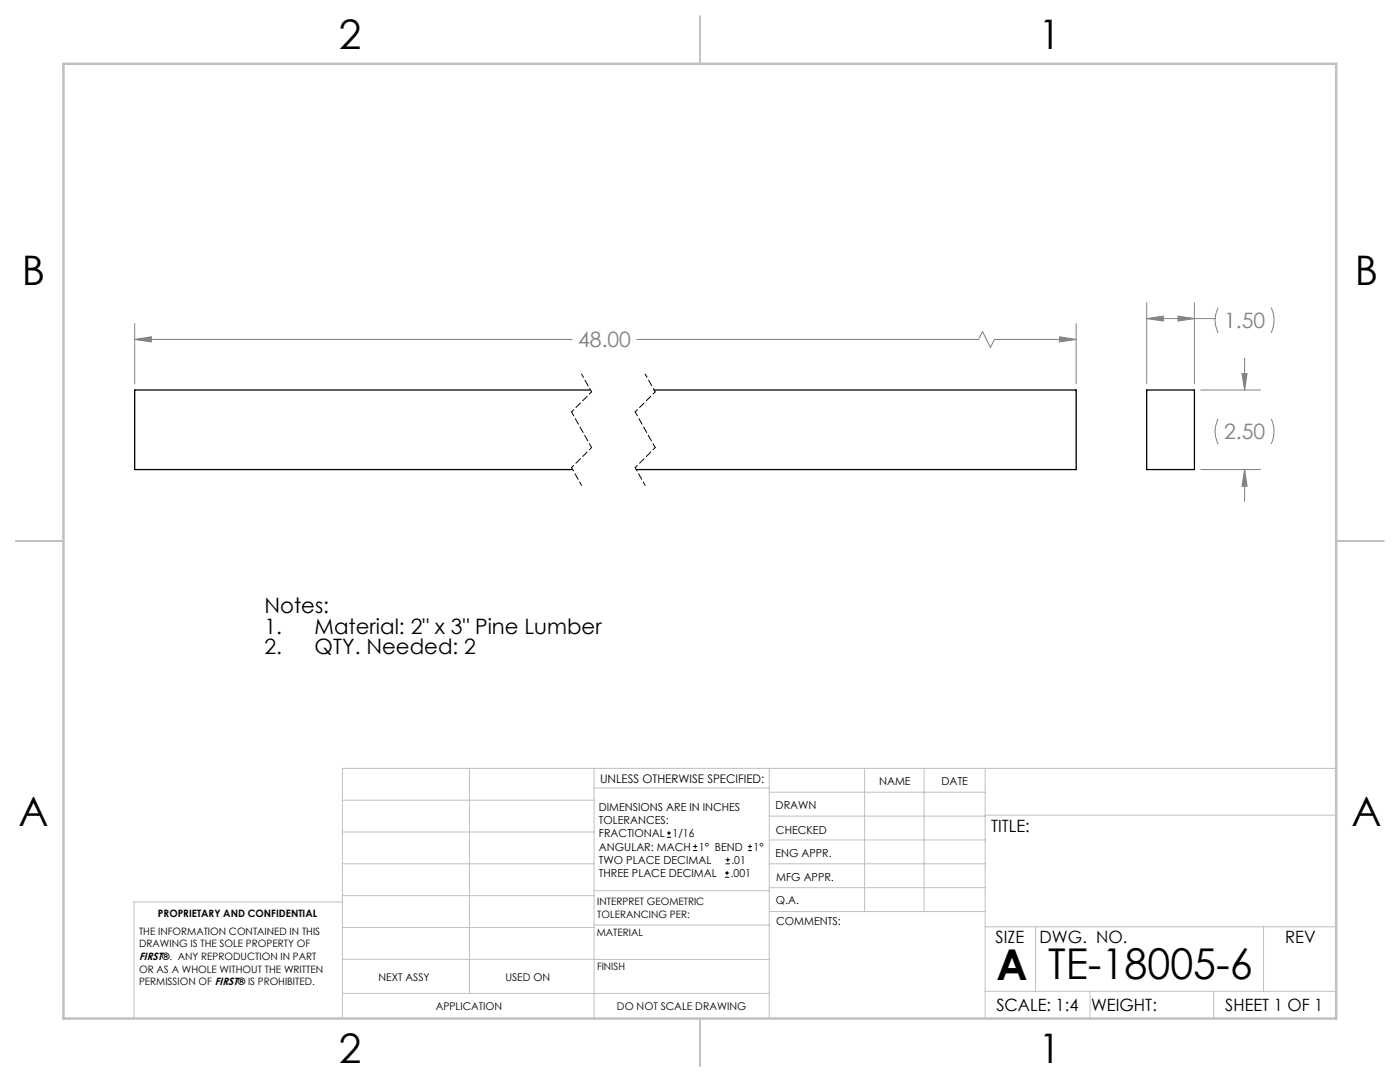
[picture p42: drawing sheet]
<svg xmlns="http://www.w3.org/2000/svg" width="279mm" height="216mm" viewBox="0 0 279 216" stroke-linecap="round" stroke-linejoin="round" font-family="sans-serif">
<defs><g id="words">
<g font-size="8.5">
<text x="198.9" y="195.5">A</text>
<text x="209.2" y="195.4">TE-18005-6</text>
</g>
<g font-size="8.1">
<text x="67.6" y="9.7">2</text>
<text x="207.3" y="9.7">1</text>
<text x="4.4" y="57">B</text>
<text x="270.4" y="57">B</text>
<text x="3.7" y="164.9">A</text>
<text x="269.7" y="164.9">A</text>
<text x="67.6" y="212.2">2</text>
<text x="207.3" y="212.2">1</text>
</g>
<g font-size="4.2" fill="#808080">
<text x="244.3" y="65.5">1.50</text>
<text x="115.4" y="69.3">48.00</text>
<text x="244.3" y="87.7">2.50</text>
</g>
<g font-size="4.2">
<text x="52.8" y="122.2">Notes:</text>
<text x="52.8" y="126.4">1.</text>
<text x="52.8" y="130.6">2.</text>
<text x="62.8" y="126.4">Material: 2&quot; x 3&quot; Pine Lumber</text>
<text x="62.8" y="130.6">QTY. Needed: 2</text>
</g>
<g font-size="3.4">
<text x="197.8" y="166">TITLE:</text>
<text x="198.7" y="188.1">SIZE</text>
<text x="207.5" y="188.1">DWG. NO.</text>
<text x="256.5" y="188.2">REV</text>
<text x="198.8" y="201.7">SCALE: 1:4</text>
<text x="217.7" y="201.8">WEIGHT:</text>
<text x="244.5" y="201.7">SHEET 1 OF 1</text>
</g>
<text font-size="2.4" x="119.8" y="156.2">UNLESS OTHERWISE SPECIFIED:</text>
<g font-size="2.2">
<text x="119.5" y="161.8">DIMENSIONS ARE IN INCHES</text>
<text x="154.8" y="161.4">DRAWN</text>
<text x="175.4" y="156.6">NAME</text>
<text x="187.9" y="156.7">DATE</text>
<text x="119.5" y="164.4">TOLERANCES:</text>
<text x="119.5" y="167.1">FRACTIONAL</text>
<text x="134.2" y="167.1">1/16</text>
<text x="154.9" y="166.3">CHECKED</text>
<text x="119.5" y="172.4">TWO PLACE DECIMAL</text>
<text x="119.5" y="169.7">ANGULAR: MACH</text>
<text x="139.5" y="169.7">1° BEND</text>
<text x="146" y="172.4">.01</text>
<text x="150.4" y="169.7">1°</text>
<text x="154.8" y="171">ENG APPR.</text>
<text x="119.5" y="175">THREE PLACE DECIMAL</text>
<text x="145.8" y="175">.001</text>
<text x="154.9" y="175.7">MFG APPR.</text>
<text x="154.9" y="180.4">Q.A.</text>
<text x="154.9" y="184.6">COMMENTS:</text>
</g>
<g font-size="2.1">
<text x="27.8" y="191.6">FIRST®. ANY REPRODUCTION IN PART</text>
<text x="75.5" y="195.7">NEXT ASSY</text>
<text x="100.9" y="195.7">USED ON</text>
<text x="86.9" y="201.5">APPLICATION</text>
<text x="123.1" y="201.6">DO NOT SCALE DRAWING</text>
</g>
<g font-size="2">
<text x="31.5" y="182.9">PROPRIETARY AND CONFIDENTIAL</text>
<text x="119.2" y="180.6">INTERPRET GEOMETRIC</text>
<text x="119.2" y="183.1">TOLERANCING PER:</text>
<text x="27.8" y="186.5">THE INFORMATION CONTAINED IN THIS</text>
<text x="27.8" y="189">DRAWING IS THE SOLE PROPERTY OF</text>
<text x="119.1" y="186.7">MATERIAL</text>
<text x="27.8" y="194.1">OR AS A WHOLE WITHOUT THE WRITTEN</text>
<text x="27.8" y="196.6">PERMISSION OF FIRST® IS PROHIBITED.</text>
<text x="119.1" y="193.5">FINISH</text>
</g>
</g></defs>
<g fill="none" stroke="#c0c0c0" stroke-width=".2">
<path d="M68.3 159.7h50.3M93.7 153.3v44.9M118.6 153.3v49.9M118.6 157.2h34.9M153.5 153.3v49.9M153.5 158.1h43.1M172.5 153.3v28.6M184.4 153.3v28.6M196.6 153.3v49.9M266.7 153.3h-198.4v49.9M68.3 178.7h50.3M68.3 172.4h50.3"/>
<path d="M68.3 166h50.3M68.3 180h-41.6v23.2M118.6 177.7h35M153.5 167.6h43.1M153.5 162.8h43.1M153.5 172.4h43.1M153.5 177.1h43.1M196.6 162.7h70.1M68.3 198.2h85.2M68.3 191.4l85.2 .1M68.3 185.1h50.3M118.6 184.6h35"/>
<path d="M153.6 181.9h43M196.6 197.8h70.1M196.6 184.9h70.1M206.7 184.9v12.9M217.5 197.8v5.4M242.2 197.8v5.4M252.2 184.9v12.9"/>
</g>
<path d="M139.7 3.2v9.5M3.1 107.9h9.6M266.7 107.9h9.5M139.7 203.2v9.6" fill="none" stroke="#c0c0c0" stroke-width=".25"/>
<path d="M12.7 12.7h254v190.5h-254z" fill="none" stroke="#c0c0c0" stroke-width=".5"/>
<g fill="none" stroke="#808080" stroke-width=".2">
<path d="M26.9 67.7l3.3-.5v1zM26.9 64.6v12M26.9 67.7h87.3M127.1 67.7h68.2l.8-1.6 1.6 3.2 .8-1.6h16.3M211.5 67.2l3.3 .5-3.3 .5zM214.8 64.6v12M228.8 63.6l3.4-.5v1zM228.8 60.4v16.2M228.8 63.6h13.7M235.1 63.1l3.3 .5-3.3 .5zM238.4 60.4v16.2M239.6 77.8h12"/>
<path d="M243.1 61.4a5.6 5.6 0 0 0 0 5M247.9 74.5h1l-.5 3.3zM248.4 71.5v6.3M253.7 61.4a5.9 5.9 0 0 1 0 5M239.6 93.7h12M243.1 83.6a5.6 5.6 0 0 0 0 5M248.4 93.7l.5 3.3h-1zM248.4 93.7v6.3M253.7 83.6a5.9 5.9 0 0 1 0 5"/>
</g>
<path d="M116.1 74.6l2 3.6M128.8 74.6l2 3.6M114.1 93.3l2 3.6M126.8 93.3l2 3.6" fill="none" stroke="#000" stroke-width=".2" stroke-dasharray="1.3 .6" stroke-dashoffset=".5"/>
<path d="M118.1 78.2l-4 4M130.8 78.2l-4 4M118.1 89.3l-4 4M130.8 89.3l-4 4" fill="none" stroke="#000" stroke-width=".2" stroke-dasharray="1.3 .6" stroke-dashoffset=".7"/>
<path d="M114.1 82.2l4 7.1M126.8 82.2l4 7.1" fill="none" stroke="#000" stroke-width=".2" stroke-dasharray="1.3 .6" stroke-dashoffset=".4"/>
<path d="M235.1 63.1l3.3 .5-3.3 .5zM228.8 63.6l3.4-.5v1zM248.4 93.7l.5 3.3h-1zM247.9 74.5h1l-.5 3.3zM211.5 67.2l3.3 .5-3.3 .5zM26.9 67.7l3.3-.5v1z" fill="#808080"/>
<path d="M117.8 77.8h-90.9v15.9h87.4M130.5 77.8h84.3v15.9h-87.8M228.8 77.8h9.6v15.9h-9.6z" fill="none" stroke="#000" stroke-width=".25"/>
<g fill="none" stroke="#000" stroke-width=".2">
<path d="M133.1 167.1h.8M133.1 166.2h.8M133.5 165.8v.9M138.3 169.7h.8M138.3 168.9h.8M138.7 168.5v.8M144.7 175h.8M144.7 174.2h.8M144.8 172.4h.9M144.8 171.6h.9M145.1 173.8v.8M145.2 171.1v.9"/>
<path d="M149.3 169.7h.8M149.3 168.9h.8M149.7 168.5v.8"/>
</g>
<use href="#words"/>
</svg>
